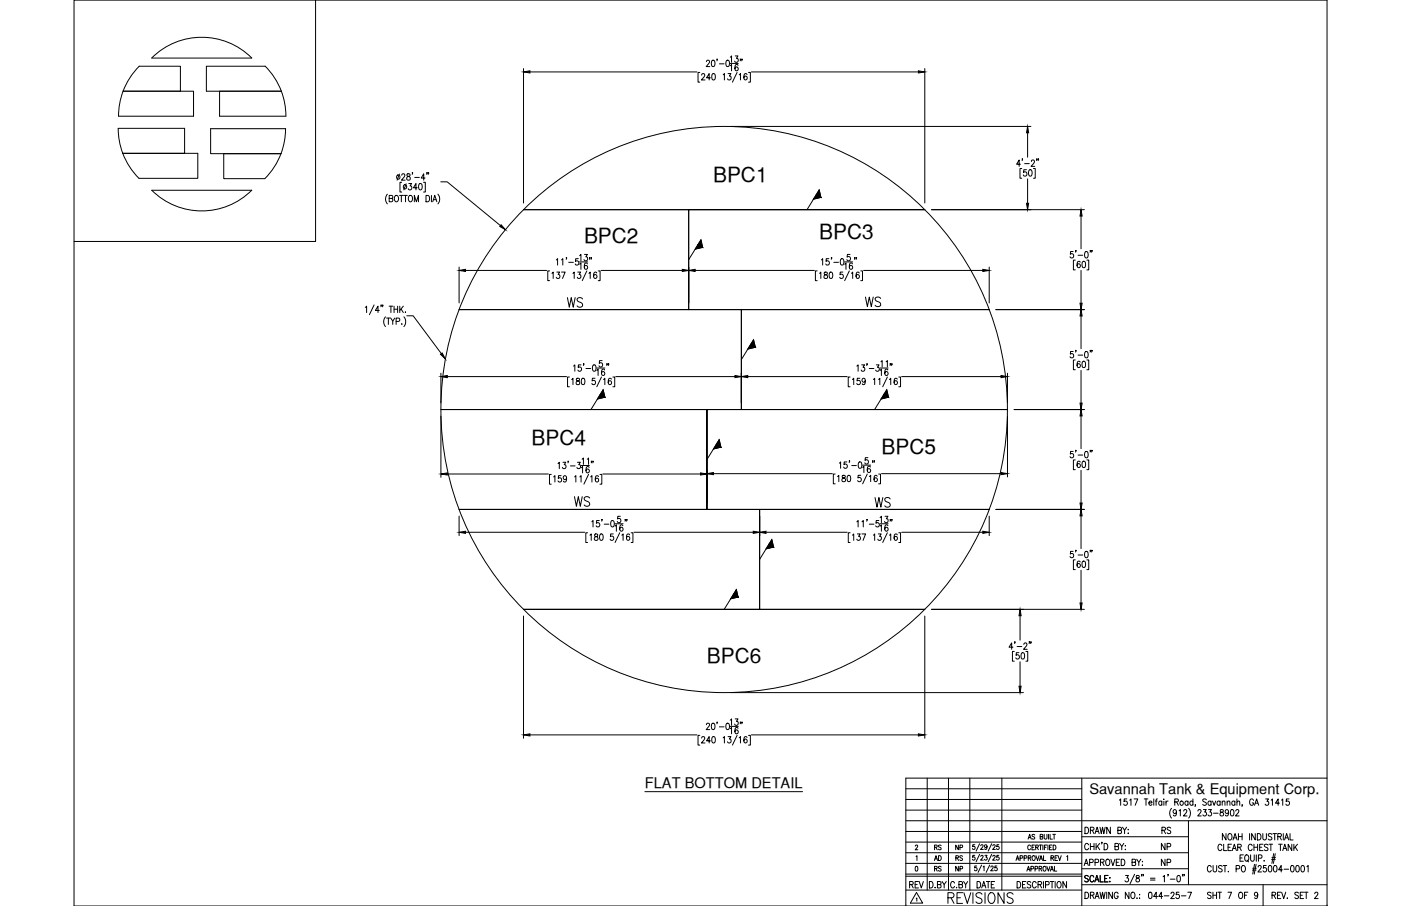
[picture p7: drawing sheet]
<svg xmlns="http://www.w3.org/2000/svg" width="432mm" height="279mm" viewBox="0 0 432 279" stroke-linecap="round" stroke-linejoin="round" font-family="sans-serif">
<defs><g id="words">
<g font-size="6.6">
<text x="266" y="96">WS</text>
<text x="268.8" y="157.7">WS</text>
<text x="291.4" y="279.8">REVISIONS</text>
</g>
<g font-size="6.4">
<text x="219.8" y="56">BPC1</text>
<text x="180" y="74.9">BPC2</text>
<text x="252.5" y="73.7">BPC3</text>
<text x="163.9" y="137.3">BPC4</text>
<text x="271.7" y="139.9">BPC5</text>
<text x="217.9" y="204.3">BPC6</text>
</g>
<g font-size="6.2">
<text x="173.9" y="96">WS</text>
<text x="176" y="157.3">WS</text>
</g>
<text font-size="5.3" x="279.4" y="275.2">REV</text>
<g font-size="4.9">
<text x="357" y="263.2">NP</text>
<text x="357.4" y="258.2">RS</text>
<text x="357" y="268.1">NP</text>
</g>
<g font-size="4.5">
<text x="198.8" y="243.1">FLAT BOTTOM DETAIL</text>
<text x="335.7" y="244.9">Savannah Tank &amp; Equipment Corp.</text>
</g>
<g font-size="4.4">
<text x="287.2" y="263.2">RS</text>
<text x="293.5" y="263.2">NP</text>
<text x="287.2" y="269.9">RS</text>
<text x="287.2" y="266.7">AD</text>
<text x="293.5" y="269.9">NP</text>
<text x="293.9" y="266.7">RS</text>
</g>
</g></defs>
<!-- layer: 0 -->
<g fill="none" stroke="#000" stroke-width=".31">
<path d="M22.8 0h386.2v279.4h-386.2zM97.3 0v74.5h-74.5M285.8 240v34.5M292.3 240v34.5M298.9 240v34.5M308.8 240v34.5M333.4 240v39.4M409 240h-129.8v39.4M279.2 243.2h54.2M279.2 246.5h54.2M279.2 249.8h54.2M279.2 256.4h54.2"/>
<path d="M279.2 259.7h54.2M279.2 253.1h129.8M333.4 258h32.9M366.3 253.1v19.7M279.2 266.3h54.2M279.2 263h87.1M279.2 270.2h54.2M279.2 269.6h54.2M279.2 274.5h54.2M333.4 267.9h32.9M333.4 272.8h75.6M389.3 272.8v6.6"/>
</g>
<!-- layer: SHOP TAG -->
<path d="M279.2 279.4h.1M409 279.4h.1" fill="none" stroke="#000" stroke-width=".31"/>
<!-- layer: SHELL -->
<g fill="none" stroke="#000" stroke-width=".31">
<path d="M46.8 17.9a21.8 21.8 0 0 1 30.8 0zM36.4 39.6h20.5v7.7h-19.1a21.2 21.2 0 0 1-1.4-7.7zM42.9 20.4h12.7v7.7h-17.6h21.6v7.7h-23.1a21.7 21.7 0 0 1 6.4-15.4zM63.6 20.4h18.1a22 22 0 0 1 5 7.7h-23.1zM67.7 28.1h19a22.4 22.4 0 0 1 1.4 7.7h-20.4zM88 39.7a21.8 21.8 0 0 1-1.4 7.7M88 39.7h-23.1v7.7h21.7M37.8 47.3h23.2v7.7h-18.2a21.7 21.7 0 0 1-5-7.7zM46.8 58.7h30.8a21.8 21.8 0 0 1-30.8 0zM86.6 47.4a21.8 21.8 0 0 1-5 7.7M86.6 47.4h-17.6v7.7h12.6M161.4 64.7h123.6h-72.7v30.8h92.6h-76.4v30.8h82h-92.6v30.8v-30.8h-82h92.6v-30.8h-87h70.8v-30.8z"/>
<path d="M141.5 157.1h163.4h-70.8v30.8h50.9h-123.6h72.7v-30.8z"/>
<circle cx="223.2" cy="126.3" r="87.3"/>
</g>
<!-- layer: DIM -->
<g fill="none" stroke="#000" stroke-width=".31">
<path d="M217.7 19l.3-.4h.4l.3 .3-1 1.6h1.1M219.5 18.7l.2-.1a1.07 1.07 0 0 1 .7 .9 1.07 1.07 0 0 1-.7 1 1.38 1.38 0 0 1-.2-1.8zM221.1 18.3h-.2h.2l-.2 .5M221.7 19.7h1.5M223.9 18.7l.3-.1a1.07 1.07 0 0 1 .6 .9 1.07 1.07 0 0 1-.6 1 1.38 1.38 0 0 1-.3-1.8zM225.1 17.6l.4-.3v1.9M225.1 19.6h2.4M226.6 17.3h.9l-.5 .7a.6 .6 0 0 1 .5 .9 .6 .6 0 0 1-1.1-.1M228.3 18.3l-.2 .5M228.7 18.3h-.1h.1l-.1 .5M161.4 21.1v41.5M163.3 22.2h51.5"/>
<path d="M215.7 22.3h-.6v3h.6M216.3 23.2l.3-.5h.3l.3 .4-.2 .6-.8 1h1.1M219 24h-1.2l.8-1.3v2M219.6 22.8l.2-.1a1.07 1.07 0 0 1 .7 1 1.07 1.07 0 0 1-.7 1 1.4 1.4 0 0 1-.2-1.9zM222.9 23.1l.4-.4v2M224.4 22.7h.9l-.5 .8a.6 .6 0 0 1 .5 .9 .6 .6 0 0 1-1.1-.1M225.1 20.3l.4-.4v1.9M225.3 39h92.4M227.2 22.3l-1.5 3M227.5 20.2l-.4-.3a1.1 1.1 0 0 0-.6 .9 1.1 1.1 0 0 0 .6 1 .55 .55 0 0 0 .5-.5 .55 .55 0 0 0-.5-.6 .55 .55 0 0 0-.6 .5M227.8 23.1l.4-.4v2M230.2 23l-.3-.3a1.1 1.1 0 0 0-.7 1 1.1 1.1 0 0 0 .6 1 .56 .56 0 0 0 .6-.6 .56 .56 0 0 0-.5-.6 .56 .56 0 0 0-.6 .5"/>
<path d="M230.7 22.3h.6v3h-.6M231.6 22.2h51.5M285 21.1v41.5M119.4 59.9a2.24 2.24 0 0 0 0 3M123.1 53.7l-.7 1.9M123.8 54.1l.3-.5 .5 .1 .2 .3-.3 .6-.8 1h1.2M123.8 56.2h-.5v3h.5M125.2 56.7l-.7 1.9M125.5 53.7v.6a.72 .72 0 0 1 .9 .4 .72 .72 0 0 1-.3 .9 .64 .64 0 0 1-.8-.7 .64 .64 0 0 1 .8-.6l.3-.2-.1-.4zM126 56.6h.9l-.5 .7a.6 .6 0 0 1 .5 1 .6 .6 0 0 1-1.1-.1M127.2 53.3l-.2 .5M127.8 54.7h1.4"/>
<path d="M128.6 57.9h-1.2l.8-1.3v2M129.2 56.7l.4-.1a1.14 1.14 0 0 1-.1 2l-.3-.1-.2-.8zM130.5 56.2h.6v3h-.6M131 54.9h-1.2l.8-1.3v2M131.7 53.3h-.2h.2l-.2 .5M132.1 53.3l-.1 .5M135 59.9a2.3 2.3 0 0 1 0 3M135.8 56.1h2l16.4 13.5M314.5 50.7h-1.2l.8-1.4v2M314.9 52h-.5v3h.5M315.2 49.1l-.2 .4M315.8 50.5h1.4"/>
<path d="M316.4 52.3h-.8l-.1 .9a.61 .61 0 0 1 .9 0 .61 .61 0 0 1-.1 .9 .61 .61 0 0 1-.9-.2M316.7 41v7.5M316.7 55.2v7.5M317.2 52.4h.7l.1 .3v1.2l-.4 .4-.4-.1-.1-.3-.1-.7zM317.9 49.8l.1-.4 .5-.1 .3 .6-1 1.4h1.1M318.5 52h.6v3h-.6M319.6 49.1h-.1h.1l-.1 .4M320.1 49.1l-.1 .4M120 61.2l.9-.1 .1-.7-1-.1v1.9l1-.2 .1-.4-.4-.4M121.9 60.3h.1a1 1 0 0 1 .9 .9 1 1 0 0 1-.9 1 1.24 1.24 0 0 1-.1-1.9zM123.1 60.3h1.2M123.7 60.3v1.9"/>
<path d="M124.4 60.3h1.1M125 60.3v1.9M126.2 60.3h.1a1 1 0 0 1 .9 .9 1 1 0 0 1-.9 1 1.27 1.27 0 0 1-.1-1.9zM127.7 62.2v-1.9l.6 1.9 .7-1.9v1.9M131.3 60.3a.99 .99 0 0 1 1.1 .9 .99 .99 0 0 1-1.1 1zM133 60.3v1.9M133.4 62.2l.6-1.9 .6 1.9M133.6 61.6h.8M174.6 79.5l-.1 .5M178.2 79.8h-.8v.8a.62 .62 0 0 1 .9 0 .62 .62 0 0 1-.1 .9 .62 .62 0 0 1-.9-.1M178.6 78.8l.4-.3v1.9M180.1 78.5h.9l-.4 .7a.6 .6 0 0 1 .5 .9 .6 .6 0 0 1-1.1 0"/>
<path d="M181.8 79.5h-.1h.1l-.1 .5M182.3 79.5l-.1 .5M214.3 76.8l2.3-.5-.6-2.3-3.7 6.1M250.7 61.4l2.3-.5-.5-2.3-3.8 6.1M255.5 79.8h-.8l-.1 .8a.62 .62 0 0 1 .9 .1 .62 .62 0 0 1-.1 .9 .62 .62 0 0 1-.9-.2M256.3 79.5h-.1h.1l-.1 .5M259.2 79.9l.3-.1a1.07 1.07 0 0 1 .6 1 1.07 1.07 0 0 1-.6 .9 1.38 1.38 0 0 1-.3-1.8zM262 78.5h-.8l-.1 .8a.61 .61 0 0 1 .9 0 .61 .61 0 0 1-.1 .9 .61 .61 0 0 1-.9-.1M263.5 79.5l-.1 .5M264 79.5h-.2h.2l-.2 .5M287.1 64.7h47.1M330.8 77.6h-.8l-.1 .8a.62 .62 0 0 1 .9 .1 .62 .62 0 0 1-.1 .9 .62 .62 0 0 1-.9-.2"/>
<path d="M331.6 77.3h-.1h.1l-.1 .5M332.3 78.7h1.4M333.2 66.6v10.1M334.5 77.7l.3-.1a1.09 1.09 0 0 1 .6 1 1.09 1.09 0 0 1-.6 1l-.5-.4v-.5zM336.1 77.3l-.1 .5M336.6 77.3h-.2h.2l-.2 .5M112.6 94.8l.4-.4v2M115.3 94l-1.4 3M116.9 95.7h-1.2l.8-1.3v2M117.5 94.1h-.1h.1l-.1 .5M118 94.1l-.1 .5M118.8 97.7a2.3 2.3 0 0 0 0 3"/>
<path d="M119.1 98.1h1.1M119.7 98.1v2M119.9 94.4h1.2M120.4 98.1l.7 .9v1.1M120.5 94.4v2M121.5 94.4v2M121.5 95.4h1.1M121.7 98.1l-.6 .9M122.1 99.1l.9-.1 .2-.3-.2-.5-.9-.1v2M122.6 94.4v2M123.2 94.4v2M123.6 95.3l.7 1.1"/>
<path d="M123.8 99.9v.2zM124.3 94.4l-1.1 1.3M124.5 97.7a2.3 2.3 0 0 1 0 3M125 96.2v.2zM125.4 97.4h1.9l8.7 11.7M141.5 82.4v11M143.5 83.4h25M169.4 83.5h-.6v3.1h.6M170.1 84.3l.4-.4v2M171.5 80.2l.4-.4v1.9M171.6 83.9h.9l-.5 .8a.6 .6 0 0 1 .5 .9 .6 .6 0 0 1-1-.1M173.1 80.2l.4-.4v1.9"/>
<path d="M173.1 83.9h1.1l-.8 2M175.3 80.9h1.4M176.6 84.3l.4-.4v2M178.1 83.9h.9l-.5 .8a.6 .6 0 0 1 .5 .9 .6 .6 0 0 1-1.1-.1M178.6 81.5l.4-.4v2M178.6 80.8h2.5M180.9 83.5l-1.4 3.1M181 81.4l-.3-.3a1.11 1.11 0 0 0-.1 2 .55 .55 0 0 0 .6-.6 .55 .55 0 0 0-.5-.5 .55 .55 0 0 0-.6 .4M181.5 84.3l.4-.4v2M183.9 84.2l-.3-.3a1.09 1.09 0 0 0-.7 1 1.09 1.09 0 0 0 .6 1 .56 .56 0 0 0 .6-.6 .56 .56 0 0 0-.5-.5 .56 .56 0 0 0-.7 .4M184.4 83.5h.6v3.1h-.6M185.3 83.4h25"/>
<path d="M212.3 82.4v11M214.2 83.4h36.8M251.9 83.5h-.6v3.1h.6M252.6 84.3l.4-.4v2M253.2 80.2l.4-.4v1.9M254.1 84v.6a.72 .72 0 0 1 .9 .4 .72 .72 0 0 1-.3 .9 .63 .63 0 0 1-.8-.7 .63 .63 0 0 1 .8-.5l.3-.3-.1-.4zM255.8 84l.2-.1a1.07 1.07 0 0 1 .7 1 1.07 1.07 0 0 1-.7 1 1.37 1.37 0 0 1-.2-1.9zM257 80.9h1.4M259.8 83.9h-.8l-.1 .9a.61 .61 0 0 1 .9 0 .61 .61 0 0 1-.1 .9 .61 .61 0 0 1-.9-.2M260.3 81.5l.4-.4v2M260.3 80.8h2.5M261.8 83.5l-1.5 3.1"/>
<path d="M262.4 84.3l.4-.4v2M262.7 81.4l-.3-.3a1.1 1.1 0 0 0-.6 1 1.1 1.1 0 0 0 .5 1 .55 .55 0 0 0 .6-.6 .55 .55 0 0 0-.5-.5 .55 .55 0 0 0-.6 .4M264.8 84.2l-.3-.3a1.1 1.1 0 0 0-.7 1 1.1 1.1 0 0 0 .6 1 .55 .55 0 0 0 .5-.6 .55 .55 0 0 0-.5-.5 .55 .55 0 0 0-.6 .4M265.3 83.5h.5v3.1h-.5M266.2 83.4h36.7M304.9 82.4v11M306.9 95.5h27.3M331.4 80.2h-.6v3h.6M332.9 80.9l-.3-.3a1.12 1.12 0 0 0-.1 2 .58 .58 0 0 0 .5-.9 .58 .58 0 0 0-1-.1v.3M333.2 83.4v10.1M333.2 97.5v10M333.7 80.7l.2-.1a1.09 1.09 0 0 1 .7 1 1.09 1.09 0 0 1-.7 1 1.43 1.43 0 0 1-.2-1.9z"/>
<path d="M335 80.2h.6v3h-.6M135.9 115.1v9.1M137.9 116.1h36.7M175.5 116.3h-.6v3h.6M176.2 117l.4-.4v2M176.8 112.9l.4-.4v2M177.7 116.7v.6a.72 .72 0 0 1 .9 .4 .72 .72 0 0 1-.3 .9 .64 .64 0 0 1-.8-.6 .64 .64 0 0 1 .9-.6l.2-.3-.1-.4zM179.1 112.5h-.8l-.1 .9a.61 .61 0 0 1 .9 0 .61 .61 0 0 1-.1 .9 .61 .61 0 0 1-.9-.2M179.4 116.7h.6l.2 .3v1.2l-.4 .4-.4-.1-.2-.3v-.7zM180 112.2h-.2h.2l-.2 .5M180.6 113.6h1.4M182.8 112.6h.7l.1 .3v1.2l-.4 .4-.5-.4-.1-.7z"/>
<path d="M183.4 116.6h-.8l-.1 .9a.61 .61 0 0 1 .9 0 .61 .61 0 0 1-.1 .9 .61 .61 0 0 1-.9-.2M183.9 114.2l.4-.4v2M183.9 113.5h2.5M185.4 116.3l-1.5 3M185.6 111.2h-.8l-.1 .9a.61 .61 0 0 1 .9 0 .61 .61 0 0 1-.1 .9 .61 .61 0 0 1-.9-.2M186 117l.4-.4v2M186.3 114.1l-.3-.3a1.1 1.1 0 0 0-.6 1 1.1 1.1 0 0 0 .5 1 .58 .58 0 0 0 .5-.7 .58 .58 0 0 0-.8-.4l-.2 .4M187.1 112.2l-.1 .5M187.6 112.2h-.1h.1l-.1 .5M188.4 116.9l-.3-.3a1.1 1.1 0 0 0-.7 1 1.1 1.1 0 0 0 .6 1 .56 .56 0 0 0 .6-.5 .56 .56 0 0 0-.5-.6 .56 .56 0 0 0-.6 .5M188.9 116.3h.6v3h-.6M189.8 116.1h36.7"/>
<path d="M228.5 115.1v9.1M230.5 116.1h30.6M230.5 107.6l2.3-.5-.6-2.3-3.7 6.1M262 116.3h-.6v3h.6M262.7 117l.4-.4v2M264.1 112.9l.4-.4v2M265 116.6h-.8v.9a.61 .61 0 0 1 .9 0 .61 .61 0 0 1-.1 .9 .61 .61 0 0 1-.9-.2M265.6 112.5h.9l-.5 .8a.6 .6 0 0 1 .5 .9 .6 .6 0 0 1-1.1-.1M266.7 117.3a.53 .53 0 0 1-.6 .6 .53 .53 0 0 1-.4-.7l.4-.6a1.08 1.08 0 0 1 .6 1.1 1.08 1.08 0 0 1-.6 .9l-.4-.3M267.3 112.2h-.2h.2l-.2 .5M267.9 113.6h1.4M269.2 117l.4-.4v2"/>
<path d="M270.1 112.5h.8l-.5 .8a.6 .6 0 0 1 .5 .9 .6 .6 0 0 1-1-.1M270.8 117l.4-.4v2M271.3 114.2l.4-.4v2M271.3 113.5h2.4M271.5 111.6l.4-.4v2M273.1 111.6l.4-.4v2M273.5 116.3l-1.4 3M273.6 114.1l-.4-.3a1.13 1.13 0 0 0 0 2 .59 .59 0 0 0 .5-.7 .59 .59 0 0 0-.8-.4l-.2 .4M274.1 117l.4-.4v2M274.4 112.2l-.1 .5M274.9 112.2h-.1h.1l-.1 .5M276.5 116.9l-.5-.3a1.14 1.14 0 0 0 .1 2 .55 .55 0 0 0 .6-.5 .55 .55 0 0 0-.5-.6 .55 .55 0 0 0-.6 .5"/>
<path d="M277 116.3h.6v3h-.6M277.9 116.1h30.6M310.5 115.1v9.1M330.8 108.4h-.8l-.1 .8a.62 .62 0 0 1 .9 .1 .62 .62 0 0 1-.1 .9 .62 .62 0 0 1-.9-.2M331.4 111h-.6v3h.6M331.6 108.1h-.1h.1l-.1 .5M332.3 109.5h1.4M332.9 111.7l-.3-.3a1.11 1.11 0 0 0-.1 2 .55 .55 0 0 0 .6-.6 .55 .55 0 0 0-.5-.5 .55 .55 0 0 0-.6 .4M333.2 114.2v10.1M333.7 111.5l.2-.1a1.07 1.07 0 0 1 .7 1 1.07 1.07 0 0 1-.7 1 1.41 1.41 0 0 1-.2-1.9zM334.5 108.5l.3-.1a1.07 1.07 0 0 1 .6 1 1.07 1.07 0 0 1-.6 1 1.35 1.35 0 0 1-.3-1.9zM335 111h.6v3h-.6"/>
<path d="M336.1 108.1l-.1 .5M336.6 108.1h-.2h.2l-.2 .5M135.9 128.4v18.8M184.2 123l2.2-.5-.5-2.3-3.8 6.1M219.9 138.5l2.3-.6-.5-2.3-3.8 6.1M271.6 123l2.2-.5-.5-2.3-3.7 6.1M310.5 128.4v18.7M312.6 126.3h21.6M330.8 139.2h-.8l-.1 .9a.61 .61 0 0 1 .9 0 .61 .61 0 0 1-.1 .9 .61 .61 0 0 1-.9-.2M331.6 138.9h-.1h.1l-.1 .5M333.2 128.3v10.1M334.5 139.3h.7l.1 .3v1.2l-.4 .4-.6-.4v-.7z"/>
<path d="M336.1 138.9l-.1 .5M336.6 138.9h-.2h.2l-.2 .5M137.9 146.2h31.1M141.5 159.2v6M169.9 146.3h-.5v3h.5M170.6 147.1l.4-.4v2M172 142.9l.4-.3v1.9M172.9 146.7h-.8v.8a.62 .62 0 0 1 .9 .1 .62 .62 0 0 1-.1 .9 .62 .62 0 0 1-.9-.2M173.5 142.6h.9l-.5 .7a.6 .6 0 0 1 .5 .9 .6 .6 0 0 1-1.1-.1M174.6 147.3l-.1 .3a.53 .53 0 0 1-.7 .1 .53 .53 0 0 1 0-.8 .53 .53 0 0 1 .7 .1l.1 .3a.92 .92 0 0 1-.6 1.4l-.3-.3M175.2 142.3l-.2 .4M175.8 143.7h1.4"/>
<path d="M177.1 147.1l.4-.4v2M178 142.6h.9l-.5 .7a.6 .6 0 0 1 .5 .9 .6 .6 0 0 1-1.1-.1M178.7 147.1l.4-.4v2M179.2 144.3l.4-.4v1.9M179.2 143.6h2.5M179.4 141.6l.4-.4v2M181 141.6l.4-.4v2M181.4 146.3l-1.4 3M181.6 144.1l-.3-.2a1.11 1.11 0 0 0-.1 1.9 .55 .55 0 0 0 .5-.5 .55 .55 0 0 0-.5-.6 .55 .55 0 0 0-.6 .5M182 147.1l.4-.4v2M182.4 142.3l-.2 .4M182.8 142.3l-.1 .4"/>
<path d="M184.4 147l-.3-.3a1.1 1.1 0 0 0-.6 .9 1.1 1.1 0 0 0 .5 1.1 .56 .56 0 0 0 .6-.6 .56 .56 0 0 0-.5-.6 .56 .56 0 0 0-.6 .5M184.9 146.3h.6v3h-.6M185.8 146.2h30.1M191.2 159.2h-.8l-.1 .9a.62 .62 0 0 1 .9 0 .62 .62 0 0 1-.1 .9 .62 .62 0 0 1-.9-.2M217.9 145v10M219.9 146.1h36.6M234.1 159.2v6M257.4 146.2h-.6v3h.6M258.1 147l.4-.4v1.9M258.7 142.8l.4-.3v1.9M259.6 146.7v.5a.72 .72 0 0 1 .9 .4 .72 .72 0 0 1-.3 .9 .63 .63 0 0 1-.8-.6 .63 .63 0 0 1 .9-.6l.2-.3-.1-.3zM261 142.5h-.8l-.1 .8a.61 .61 0 0 1 .9 0 .61 .61 0 0 1-.1 .9 .61 .61 0 0 1-.9-.2"/>
<path d="M261.3 146.7l.3-.1a1.07 1.07 0 0 1 .6 1 1.07 1.07 0 0 1-.6 .9 1.35 1.35 0 0 1-.3-1.8zM261.9 142.2h-.2h.2l-.2 .4M262.5 143.6h1.4M264.8 142.5h.6l.2 .3v1.2l-.4 .4-.6-.4-.1-.7zM265.3 146.6h-.8l-.1 .8a.62 .62 0 0 1 .9 .1 .62 .62 0 0 1-.1 .9 .62 .62 0 0 1-.8-.2M265.9 144.1l.4-.3v1.9M265.9 143.4h2.5M267.3 146.2l-1.4 3M267.5 141.1h-.8l-.1 .9a.61 .61 0 0 1 .9 0 .61 .61 0 0 1-.1 .9 .61 .61 0 0 1-.8-.2M267.9 147l.5-.4v1.9M268.3 144l-.4-.2a1.09 1.09 0 0 0-.6 .9 1.09 1.09 0 0 0 .6 1 .56 .56 0 0 0 .5-.5 .56 .56 0 0 0-.5-.6 .56 .56 0 0 0-.6 .5M269 142.2l-.1 .4"/>
<path d="M269.5 142.2l-.1 .4M270.3 146.9l-.3-.3a1.11 1.11 0 0 0-.1 1.9 .55 .55 0 0 0 .6-.5 .55 .55 0 0 0-.5-.6 .55 .55 0 0 0-.6 .5M270.8 146.2h.6v3h-.6M271.3 159.6l.4-.4v2M271.7 146.1h36.8M272.8 159.2h.9l-.5 .8a.6 .6 0 0 1 .5 .9 .6 .6 0 0 1-1.1-.1M304.9 159.2v6M306.9 157.1h27.3M331.4 141.8h-.6v3h.6M332.3 140.3h1.4M332.9 142.5l-.5-.3a1.13 1.13 0 0 0 .1 2 .59 .59 0 0 0 .5-.8 .59 .59 0 0 0-.8-.3l-.2 .4M333.2 145v10.1"/>
<path d="M333.2 159.1v10.1M333.7 142.3h.6l.2 .3v1.2l-.4 .4-.6-.4zM335 141.8h.6v3h-.6M143.5 164.1h36.7M181.1 164.3h-.5v3h.5M181.8 165l.4-.3v1.9M182.4 160.9l.4-.4v2M183.3 164.8v.5a.72 .72 0 0 1 .9 .4 .72 .72 0 0 1-.3 .9 .64 .64 0 0 1-.8-.6 .64 .64 0 0 1 .9-.6l.2-.3v-.3zM184.7 160.5h-.8l-.1 .9a.62 .62 0 0 1 .9 0 .62 .62 0 0 1-.1 .9 .62 .62 0 0 1-.9-.2M185 164.8l.3-.1a1.08 1.08 0 0 1 .6 1 1.08 1.08 0 0 1-.6 .9l-.5-.8zM185.6 160.3l-.2 .4M186.2 161.6h1.5"/>
<path d="M188.4 160.6l.3-.1a1.07 1.07 0 0 1 .6 1 1.07 1.07 0 0 1-.6 1 1.38 1.38 0 0 1-.3-1.9zM189 164.7h-.8l-.1 .8a.62 .62 0 0 1 .9 0 .62 .62 0 0 1-.1 .9 .62 .62 0 0 1-.9-.1M189.6 162.2l.4-.4v2M189.6 161.5h2.4M191 164.3l-1.4 3M191.6 165l.4-.3v1.9M192 162.1l-.4-.3a1.12 1.12 0 0 0 0 2 .58 .58 0 0 0 .4-.8 .58 .58 0 0 0-.9-.1l-.1 .3M192.8 160.3h-.2h.2l-.2 .4M193.3 160.3h-.2h.2l-.2 .4M194 165l-.3-.3a1.12 1.12 0 0 0-.1 1.9 .58 .58 0 0 0 .5-.8 .58 .58 0 0 0-.9-.1l-.1 .3M194.5 164.3h.6v3h-.6M195.4 164.1h36.8"/>
<path d="M236.1 164.1h25M236.1 169.2l2.3-.5-.5-2.3-3.8 6.1M262 164.3h-.5v3h.5M262.7 165l.4-.3v1.9M264.1 160.9l.4-.4v2M264.2 164.7h.9l-.5 .7a.6 .6 0 0 1 .5 .9 .6 .6 0 0 1-1 0M265.7 160.9l.4-.4v2M265.7 164.7h1.1l-.8 1.9M267.3 160.3h-.2h.2l-.2 .4M267.9 161.6h1.4M269.2 165l.4-.3v1.9M270.7 164.7h.9l-.5 .7a.6 .6 0 0 1 .5 .9 .6 .6 0 0 1-1 0"/>
<path d="M270.9 160.5h-.8l-.1 .9a.62 .62 0 0 1 .9 0 .62 .62 0 0 1-.1 .9 .62 .62 0 0 1-.9-.2M271.3 162.2l.4-.4v2M271.3 161.5h2.4M273.5 164.3l-1.4 3M273.7 162.1l-.4-.3a1.1 1.1 0 0 0-.6 1 1.1 1.1 0 0 0 .6 1 .57 .57 0 0 0 .5-.5 .57 .57 0 0 0-.5-.6 .57 .57 0 0 0-.6 .5M274.1 165l.4-.3v1.9M274.4 160.3l-.1 .4M274.9 160.3h-.1h.1l-.1 .4M276.5 165l-.3-.3a1.11 1.11 0 0 0-.6 .9 1.11 1.11 0 0 0 .5 1 .58 .58 0 0 0 .5-.8 .58 .58 0 0 0-.9-.1l-.1 .3M277 164.3h.6v3h-.6M277.9 164.1h25M330.8 170h-.8l-.1 .9a.61 .61 0 0 1 .9 0 .61 .61 0 0 1-.1 .9 .61 .61 0 0 1-.9-.2"/>
<path d="M331.4 172.7h-.6v3h.6M331.6 169.7h-.1h.1l-.1 .5M332.3 171.2h1.4M332.9 173.3l-.5-.3a1.13 1.13 0 0 0 .1 2 .58 .58 0 0 0 .5-.8 .58 .58 0 0 0-1-.1v.2M333.2 175.9v10M333.7 173.1l.4-.1a1.15 1.15 0 0 1-.2 2l-.4-.4v-.4zM334.5 170.1l.4-.1a1.15 1.15 0 0 1-.1 2l-.5-.4v-.4zM335 172.7h.6v3h-.6M336.1 169.7l-.1 .5M336.6 169.7h-.2h.2l-.2 .5M161.4 190v37.7M225.2 184.7l2.3-.6-.6-2.3-3.7 6.1"/>
<path d="M285 190v37.7M287.1 187.9h47.1M312.2 199.6h-1.2l.8-1.3v1.9M312.8 198h-.1h.1l-.1 .5M313.5 199.4h1.4M314.4 189.9v7.5M315.6 198.7l.1-.3 .5-.1 .3 .5-1 1.4h1.1M317.3 198l-.1 .5M317.8 198h-.2h.2l-.2 .5M225.3 213.6h90.1M312.6 200.9h-.6v3h.6M314 201.3h-.8v.8a.62 .62 0 0 1 .9 .1 .62 .62 0 0 1-.1 .8 .62 .62 0 0 1-.9-.1"/>
<path d="M314.4 204.1v7.5M314.9 201.4l.3-.1a1.07 1.07 0 0 1 .6 1 1.07 1.07 0 0 1-.6 .9 1.41 1.41 0 0 1-.3-1.8zM316.2 200.9h.6v3h-.6M163.3 226.6h51.5M215.7 226.8h-.6v3h.6M216.3 227.6l.3-.4h.4l.2 .3-.2 .7-.8 .9h1.1M217.7 223.5l.3-.5h.4l.3 .4-1 1.6h1.1M219 228.5h-1.2l.8-1.3v1.9M219.5 223.1l.2-.1a1.07 1.07 0 0 1 .7 1 1.07 1.07 0 0 1-.7 1l-.2-.1-.3-.7zM219.6 227.2h.4a1.15 1.15 0 0 1-.2 1.9l-.4-.4v-.4zM221.1 222.7h-.2h.2l-.2 .5M221.7 224.2h1.5"/>
<path d="M222.9 227.5l.4-.3v1.9M223.9 223.1l.4-.1a1.14 1.14 0 0 1-.1 2l-.3-.1-.2-.7zM224.4 227.2h.9l-.5 .7a.6 .6 0 0 1 .5 .9 .6 .6 0 0 1-1.1-.1M225.1 222.1l.4-.4v2M225.1 224.7l.4-.4v2M225.1 224h2.4M226.6 221.7h.9l-.5 .8a.6 .6 0 0 1 .5 .9 .6 .6 0 0 1-1.1-.1M227.2 226.8l-1.5 3M227.5 224.6l-.5-.3a1.12 1.12 0 0 0 .1 2 .58 .58 0 0 0 .4-.8 .58 .58 0 0 0-.9-.1l-.1 .3M227.8 227.5l.4-.3v1.9M228.3 222.7l-.2 .5M228.7 222.7h-.1h.1l-.1 .5"/>
<path d="M230.2 227.4l-.3-.2a1.1 1.1 0 0 0-.7 .9 1.1 1.1 0 0 0 .6 1 .57 .57 0 0 0 .5-.8 .57 .57 0 0 0-1-.1v.3M230.7 226.8h.6v3h-.6M231.6 226.6h51.5"/>
<circle cx="122.7" cy="54.6" r=".62"/>
<circle cx="124.8" cy="57.6" r=".62"/>
</g>
<g fill="#000" stroke="#000" stroke-width=".31">
<path d="M161.4 22.2l1.9-.4v.7zM283.1 21.8l1.9 .4-1.9 .3zM316.7 39l.3 2h-.6zM154.5 69.3l1.3 1.5-1.8-1zM316.4 62.7h.6l-.3 2zM333.2 64.7l.3 1.9h-.6zM141.5 83.4l2-.3v.6zM210.3 83.1l2 .3-2 .3zM212.3 83.4l1.9-.3v.6zM302.9 83.1l2 .3-2 .3zM332.9 93.5h.6l-.3 2zM333.2 95.5l.3 2h-.6z"/>
<path d="M135.8 109.2l.5-.3 .9 1.7zM135.9 116.1l2-.3v.7zM226.5 115.8l2 .3-2 .4zM228.5 116.1l2-.3v.7zM308.5 115.8l2 .3-2 .4zM332.9 124.3h.6l-.3 2zM333.2 126.3l.3 2h-.6zM135.9 146.2l2-.4v.7zM215.9 145.8l2 .4-2 .3zM217.9 146.1l2-.4v.7zM308.5 145.7l2 .4-2 .3zM332.9 155.1h.6l-.3 2z"/>
<path d="M333.2 157.1l.3 2h-.6zM141.5 164.1l2-.3v.7zM232.2 163.8l1.9 .3-1.9 .4zM234.1 164.1l2-.3v.7zM302.9 163.8l2 .3-2 .4zM314.4 187.9l.3 2h-.6zM332.9 185.9h.6l-.3 2zM314.1 211.6h.6l-.3 2zM161.4 226.6l1.9-.3v.7zM283.1 226.3l1.9 .3-1.9 .4z"/>
<path d="M252.5 58.6l.5 2.3-1.4-.9zM251.6 60l-.9 1.4 2.3-.5z"/>
<path d="M216 74l.6 2.3-1.4-.9zM215.2 75.4l-.9 1.4 2.3-.5z"/>
<path d="M232.2 104.8l.6 2.3-1.4-.9zM231.4 106.2l-.9 1.4 2.3-.5z"/>
<path d="M185.9 120.2l.5 2.3-1.4-.9zM185 121.6l-.8 1.4 2.2-.5z"/>
<path d="M221.7 135.6l.5 2.3-1.4-.9zM220.8 137l-.9 1.5 2.3-.6z"/>
<path d="M273.3 120.2l.5 2.3-1.4-.9zM272.4 121.6l-.8 1.4 2.2-.5z"/>
<path d="M237.9 166.4l.5 2.3-1.4-.8zM237 167.9l-.9 1.3 2.3-.5z"/>
<path d="M226.9 181.8l.6 2.3-1.4-.8zM226.1 183.3l-.9 1.4 2.3-.6z"/>
</g>
<!-- layer: TEXT -->
<g fill="none" stroke="#000" stroke-width=".31">
<path d="M198.8 244.1h48.6M316.9 258.8l.5-1.5 .4 1.5M317.1 258.3h.5M318.9 257.5l-.3-.2-.5 .2 .1 .4 .7 .3v.4l-.3 .2-.5-.2M320.6 258l.7-.1 .1-.4-.8-.2v1.5l.8-.2v-.5l-.3-.1M321.8 257.3v1.1l.4 .4 .4-.2 .1-1.3M323.2 257.3v1.5M323.6 257.3v1.5h.8M324.5 257.3h.8M324.9 257.3v1.5M334.4 255.1a1.01 1.01 0 0 1 1.1 1 1.01 1.01 0 0 1-1.1 1zM336.1 256.1l.9-.2 .1-.6-1-.2v2"/>
<path d="M336.6 256.1l.6 1M337.5 257.1l.6-2 .7 2M337.7 256.4h.8M339 255.1l.4 2 .4-2 .4 2 .4-2M339.7 259.8h-.2h.2l-.2 .5M342.2 255.1v2l-1.1-2v2M344.5 256.1l1-.2 .1-.6-1.1-.2v2l1.1-.2 .1-.5-.5-.3M345 246.8l.4-.4v1.9M346 255.1l.6 1v1M347.2 255.1l-.6 1M347.3 246.4h-.8l-.1 .8a.61 .61 0 0 1 .9 .1 .61 .61 0 0 1-.1 .8 .61 .61 0 0 1-.8-.1M347.6 257h.2z"/>
<path d="M347.7 255.8v.1zM348.2 246.8l.4-.4v1.9M349.5 246.4h1.2l-.8 1.9M352.7 246.4h1.1M353.2 246.4v1.9M354.1 247.6h.9l-.1-.5a.58 .58 0 0 0-.8 .7 .58 .58 0 0 0 .9 .3M355.6 246.4v1.9M356.1 247h.5M356.7 246.4l-.3 .1-.1 .3v1.5M358.1 247.3l-.2-.2a.58 .58 0 0 0-.8 .6 .58 .58 0 0 0 1 .4M358.1 247v1.3M358.7 246.4v.2z"/>
<path d="M358.7 247.1v1.2M359.4 247v1.3M360 247l-.4 .1-.2 .5M361.1 249.3a2.24 2.24 0 0 0 0 3M362.1 247.3l.9-.1 .1-.6-1-.2v1.9M362.6 250.3l-.1 .3a.54 .54 0 0 1-.8 .1 .54 .54 0 0 1 0-.8 .54 .54 0 0 1 .8 .1l.1 .3a.9 .9 0 0 1-.6 1.3l-.4-.2M362.6 247.3l.6 1M363.4 250l.4-.3v1.9M364.8 250.1l.2-.3 .5-.1 .3 .5-1.1 1.4h1.2M366.1 247.3l-.1-.2a.58 .58 0 0 0-.8 .6 .58 .58 0 0 0 .9 .4M366.1 247v1.3M366.4 249.3a2.31 2.31 0 0 1 0 3"/>
<path d="M367.7 247.3a.56 .56 0 0 0-.8 0 .56 .56 0 0 0 0 .8 .56 .56 0 0 0 .8 0M367.7 246.4v1.9M368.5 248.3h-.2h.2l-.2 .4M369.2 250.1l.3-.4h.4l.3 .3-1.1 1.6h1.1M370.9 249.7h.9l-.5 .7a.6 .6 0 0 1 .5 .9 .6 .6 0 0 1-1.1 0M371.8 246.7l-.4-.3-.7 .3 .2 .4 .9 .7v.3l-.4 .2-.7-.2M372.5 249.7h.9l-.5 .7a.6 .6 0 0 1 .5 1 .6 .6 0 0 1-1.1-.1M373.3 247.3a.56 .56 0 0 0-.8 0 .56 .56 0 0 0 0 .8 .56 .56 0 0 0 .8 0M373.3 247v1.3M373.7 247l.5 1.3 .5-1.3M374 250.8h1.5M376 247.3a.56 .56 0 0 0-.7 0 .56 .56 0 0 0 0 .8 .56 .56 0 0 0 .7 0"/>
<path d="M376 247v1.3M376.2 249.8v.5a.72 .72 0 0 1 .8 .4 .72 .72 0 0 1-.3 .9 .63 .63 0 0 1-.7-.6 .63 .63 0 0 1 .8-.6l.2-.3v-.3zM376.7 247.4l.4-.4 .4 .1v1.2M376.7 247v1.3M377.9 257.1v1.9l-1.2-1.9v1.9M378.2 247.4l.4-.4 .4 .1 .1 1.2M378.2 247v1.3M378.6 250.3v.3a.54 .54 0 0 1-.8 .1 .54 .54 0 0 1 0-.8 .54 .54 0 0 1 .8 .1v.3a.9 .9 0 0 1-.6 1.3l-.3-.2M378.8 257.2l.1-.1a1 1 0 0 1 .8 1 1 1 0 0 1-.8 .9 1.29 1.29 0 0 1-.1-1.8zM379.4 249.8l.3-.1a1.06 1.06 0 0 1 .6 .9 1.06 1.06 0 0 1-.6 1l-.3-.1-.2-.7zM380 259l.7-1.9 .6 1.9M380.3 258.4h.8"/>
<path d="M380.6 247.3a.56 .56 0 0 0-.8 0 .56 .56 0 0 0 0 .8 .56 .56 0 0 0 .8 0M380.6 247v1.3M380.9 250.1l.1-.3 .5-.1 .3 .5-1 1.4h1.1M381.2 247.4l.4-.4 .4 .1 .1 1.2M381.2 246.4v1.9M381.7 257.1v1.9M381.7 258h1.1M382.8 257.1v1.9M382.9 248.3l-.1 .4M385.1 257.1v1.9M386.3 246.8a.61 .61 0 0 0-.7-.4 .61 .61 0 0 0-.5 .7v.5a.61 .61 0 0 0 .6 .8 .61 .61 0 0 0 .6-.8h-.4M386.7 248.3l.6-1.9 .6 1.9"/>
<path d="M386.9 257.1v1.9l-1.1-1.9v1.9M386.9 247.7h.8M387.5 257.1a1 1 0 0 1 1.2 1 1 1 0 0 1-1.2 .9zM389.2 257.1l.1 1.6 .4 .3 .5-.3 .1-1.6M390.1 246.4h.9l-.5 .7a.6 .6 0 0 1 .5 .9 .6 .6 0 0 1-1.1 0M391.8 246.8l.4-.4v1.9M392 257.3l-.4-.2-.6 .1v.5l.8 .5 .2 .5-.4 .3-.7-.3M392.3 257.1h1.1M392.9 257.1v1.9M393.8 258l1-.1v-.7l-1-.1v1.9M394.3 247.7h-1.2l.8-1.3v1.9M394.4 258l.5 1"/>
<path d="M395 246.8l.4-.4v1.9M395.5 257.1v1.9M395.9 259l.7-1.9 .6 1.9M396.2 258.4h.7M397.3 246.4h-.8l-.1 .8a.61 .61 0 0 1 .9 .1 .61 .61 0 0 1-.1 .8 .61 .61 0 0 1-.9-.1M397.6 257.1v1.9h.9M282.1 260.9l.3-.3 .4 .3-.7 1.2h.8M282.2 267.2h.2a.82 .82 0 0 1 .5 .7 .82 .82 0 0 1-.5 .7l-.3-.2zM282.3 264.2l.3-.3v1.5M282.4 277.1l.2-.2v1M282.5 275.2l1.9 3.3h-3.8zM288.2 273.6v.2z"/>
<path d="M288.9 272.8l1-.1v-.8l-1-.1v2l1.1-.2v-.4l-.4-.4M290.4 271.8l.6 1v1M291.7 271.8l-.7 1M294.2 272.3a.62 .62 0 0 0-.7-.5 .62 .62 0 0 0-.5 .8v.5a.62 .62 0 0 0 .5 .7 .62 .62 0 0 0 .7-.5M295.6 272.8l.9-.1 .1-.7-1-.2v2l1-.2 .1-.4-.4-.4M297 271.8l.6 1v1M298.3 271.8l-.7 1M300.4 263.8h-.6v.6a.46 .46 0 0 1 .6 0 .46 .46 0 0 1 0 .7 .46 .46 0 0 1-.7-.1M300.4 260.5h-.6v.6a.46 .46 0 0 1 .6 0 .46 .46 0 0 1 0 .7 .46 .46 0 0 1-.7-.1M301 267.1h-.6v.6a.46 .46 0 0 1 .7 0 .46 .46 0 0 1-.1 .7 .46 .46 0 0 1-.7-.1M301.1 271.8a1 1 0 0 1 1.2 1 1 1 0 0 1-1.2 1zM301.9 263.5l-1.1 2.2"/>
<path d="M301.9 260.2l-1.1 2.3M302.3 264.1l.5-.3 .2 .4-.8 1.1h.9M302.3 260.8l.2-.3 .5 .3-.8 1.2h.9M302.5 266.8l-1 2.2M302.6 273.8l.6-2 .6 2M303 267.3l.3-.2v1.4M303.6 263.8h.6l-.4 .5a.45 .45 0 0 1 .4 .7 .45 .45 0 0 1-.8 0M304 271.8h1.1M304.2 261a.4 .4 0 0 1-.6 .3 .4 .4 0 0 1-.1-.6 .4 .4 0 0 1 .6 0l-.1 1.2-.5-.2M304.6 271.8v2M305 266.8l-1 2.2M305.4 267.4l.2-.3 .5 .2-.8 1.2h.9"/>
<path d="M305.6 263.5l-1 2.2M305.6 260.2l-1 2.3M306 264.1l.1-.3h.4l.2 .4-.8 1.1h.9M306 260.8l.2-.3 .5 .3-.8 1.2h.9M306.6 271.8h-1.1v2M307.3 267.1h-.6l-.1 .6a.46 .46 0 0 1 .7 0 .46 .46 0 0 1-.1 .7 .46 .46 0 0 1-.7-.1M307.8 263.8h-.5l-.1 .6a.46 .46 0 0 1 .7 0 .46 .46 0 0 1-.1 .7 .46 .46 0 0 1-.7-.1M307.8 260.5h-.5l-.1 .6a.46 .46 0 0 1 .7 0 .46 .46 0 0 1-.1 .7 .46 .46 0 0 1-.7-.1M313.1 265.4l.5-1.5 .5 1.5M313.3 264.9h.6M313.5 271.8a1 1 0 0 1 1.1 1 1 1 0 0 1-1.1 1zM314.4 264.6h.7l.1-.6-.8-.1v1.5"/>
<path d="M315.6 264.6h.8v-.6l-.8-.1v1.5M316.2 271.8h-1v2h1M316.5 268.6l.5-1.4 .4 1.4M316.7 268.2h.6M316.9 264.6l.7-.1 .1-.5-.8-.1v1.5M317.3 264.6l.4 .8M317.6 260.9a.46 .46 0 0 0-.5-.3 .46 .46 0 0 0-.3 .6v.3a.46 .46 0 0 0 .3 .6 .46 .46 0 0 0 .5-.4M317.7 272.1l-.4-.3-.7 .3 .1 .5 .9 .5a.48 .48 0 0 1-.3 .7l-.7-.3M317.7 267.9h.8v-.7h-.8v1.4M318.1 261.3h.5M318.3 263.9h.2a.7 .7 0 0 1 .6 .7 .7 .7 0 0 1-.8 .7l-.2-.5zM318.9 260.6h-.8v1.5h.8"/>
<path d="M319 267.9h.7v-.7h-.7v1.4M319.2 261.3l.7-.1v-.5l-.7-.1v1.5M319.3 263.9l.5 1.5 .5-1.5M319.4 272.3a.62 .62 0 0 0-.8-.5 .62 .62 0 0 0-.4 .8v.5a.62 .62 0 0 0 .4 .7 .62 .62 0 0 0 .8-.5M319.6 261.3l.4 .8M319.9 272.8l1-.1 .1-.7-1.1-.2v2M320.3 267.9l.7-.1v-.6h-.7v1.4M320.3 260.6h.8M320.4 265.4l.4-1.5 .5 1.5M320.5 272.8l.6 1M320.5 264.9h.7M320.7 267.9l.4 .7"/>
<path d="M320.7 260.6v1.5M321.4 260.6v1.5M321.6 271.8v2M321.6 263.9v1.5h.7M321.7 267.2a.68 .68 0 0 1 .7 .7 .68 .68 0 0 1-.7 .7l-.2-.5zM321.9 261.3h.5M322.2 272.9l1-.1v-.9l-1-.1v2M322.6 267.2l.5 1.4 .5-1.4M322.7 260.6h-.8v1.5M323 260.6v1.5M323.5 261.3h.4M323.7 271.8h1.1"/>
<path d="M323.7 268.6l.5-1.4 .5 1.4M323.9 264.6l.7-.1v-.6h-.7v1.5M323.9 268.2h.6M324.2 260.6h-.7v1.5h.7M324.3 271.8v2M324.3 264.6l.4 .8M324.6 260.6a.74 .74 0 0 1 .9 .7 .74 .74 0 0 1-.9 .8zM325 267.2v1.4h.7M325.2 264.6h.4M325.2 271.8v2M325.9 263.9h-.7v1.5h.7M326.1 271.9l.1-.1a1.01 1.01 0 0 1 .9 1 1.01 1.01 0 0 1-.9 1 1.27 1.27 0 0 1-.1-1.9z"/>
<path d="M326.1 263.9l.5 1.5 .5-1.5M328.7 271.8v2l-1.1-2v2M328.8 264.2l.3-.3v1.5M334.2 266.9l.6-1.9 .6 1.9M334.4 275.1a1 1 0 0 1 1.1 1 1 1 0 0 1-1.1 1zM334.4 266.3h.8M335.4 270.3l-.4-.3-.7 .3 .2 .4 .9 .7v.3l-.4 .3-.7-.3M335.5 260.6a.62 .62 0 0 0-.7-.5 .62 .62 0 0 0-.5 .8v.4a.62 .62 0 0 0 .5 .8 .62 .62 0 0 0 .7-.5M335.8 266l1-.1 .1-.7-1.1-.2v1.9M336.1 276.1l.9-.1 .1-.7-1-.2v2M336.1 260.1v2M336.1 261h1.1"/>
<path d="M336.6 276.1l.6 1M337.1 270.5a.61 .61 0 0 0-.7-.5 .61 .61 0 0 0-.5 .7v.5a.61 .61 0 0 0 .5 .8 .61 .61 0 0 0 .7-.5M337.2 260.1v2M337.4 272l.7-2 .6 2M337.5 277.1l.6-2 .7 2M337.5 266l1-.1v-.7l-1-.2v1.9M337.7 271.3h.8M337.7 276.5h.8M337.8 260.1v2M338.2 260.9l.7 1.2M338.9 260.1l-1.1 1.3M339 275.1l.4 2 .4-2 .4 2 .4-2"/>
<path d="M339.1 270v2h1M339.2 265.9l.9-.1v-.7l-.9-.1v1.9M339.7 265.9l.6 1M340.3 260.1a1 1 0 0 1 1.1 1 1 1 0 0 1-1.1 1zM340.5 270.9h.6M341.1 265.1l.1-.1a1 1 0 0 1 .9 .9 1 1 0 0 1-.9 1 1.26 1.26 0 0 1-.1-1.8zM341.1 275.1v2M341.5 270h-1v2h1M342 271.9h.1zM342.1 270.6v.2zM342.4 265l.6 1.9 .6-1.9M342.9 275.1v2l-1.2-2v2"/>
<path d="M343.6 261l1-.1v-.7l-1-.1v2l1.1-.2 .1-.5-.4-.4M344 265.9h.7M344.6 275.6a.62 .62 0 0 0-.7-.5 .62 .62 0 0 0-.5 .8v.5a.62 .62 0 0 0 .6 .7 .62 .62 0 0 0 .6-.7h-.4M345.1 260.1l.6 .9v1.1M345.1 265h-1.1v1.9h1.1M345.6 265a1 1 0 0 1 1.1 .9 1 1 0 0 1-1.1 1zM346.4 260.1l-.7 .9M346.8 260.8v.1zM346.8 261.9v.2zM346.9 270h.9l-.5 .7a.6 .6 0 0 1 .5 1 .6 .6 0 0 1-1.1-.1M348 275.1v2l-1.2-2v2M348.8 275.2l.2-.1a1 1 0 0 1 .8 1 1 1 0 0 1-.8 1 1.29 1.29 0 0 1-.2-1.9z"/>
<path d="M348.9 265.9l1-.1v-.7l-1-.1v1.9l1-.1 .1-.5-.4-.4M349.7 269.6l-1.4 3M350.2 270.1v.5a.73 .73 0 0 1 .9 .5 .73 .73 0 0 1-.3 .9 .64 .64 0 0 1-.8-.7 .64 .64 0 0 1 .9-.6l.2-.2-.1-.4zM350.4 277h.1zM350.4 265l.6 .9v1M351.2 275.8h.1M351.2 276.9h.1M351.6 265l-.6 .9M351.9 269.7h-.1h.1l-.1 .5M352 266.8h.2zM352.1 265.6v.2zM352.4 269.7l-.1 .5"/>
<path d="M354.2 275.2l.4-.1a1.15 1.15 0 0 1-.2 2l-.4-.4v-.4zM354.6 270.8h1.4M354.6 271.4h1.4M356.8 276.5h-1.2l.8-1.4v2M358.4 276.5h-1.3l.8-1.4v2M358.5 270.4l.4-.4v2M358.8 276.3h1.5M360.1 269.7l-.2 .5M360.7 271.1h1.4M360.9 275.6l.3-.5h.3l.4 .4-.3 .7-.8 .9h1.2M362.9 270.1l.3-.1a1.09 1.09 0 0 1 .6 1 1.09 1.09 0 0 1-.6 1 1.43 1.43 0 0 1-.3-1.9zM363.4 275.1h-.8l-.1 .9a.61 .61 0 0 1 .9 0 .61 .61 0 0 1-.1 .9 .61 .61 0 0 1-.9-.2"/>
<path d="M364.1 276.3h1.4M364.5 269.7l-.1 .5M365 269.7h-.2h.2l-.2 .5M366.1 275.1h1.1l-.8 2M373.3 275.4l-.4-.3-.7 .3 .1 .5 .9 .5-.1 .6-.5 .1-.4-.3M373.3 267.4a.61 .61 0 0 0-.7-.5 .61 .61 0 0 0-.5 .8v.4a.61 .61 0 0 0 .5 .8 .61 .61 0 0 0 .7-.5M373.8 275.1v2M373.8 276.1h1.1M373.9 266.9l.1 1.7 .4 .3 .5-.3 .1-1.7M374.9 275.1v2M375.3 275.1h1.2M375.9 275.1v2"/>
<path d="M376.6 260.8a.62 .62 0 0 0-.7-.4 .62 .62 0 0 0-.5 .7v.5a.62 .62 0 0 0 .5 .7 .62 .62 0 0 0 .7-.4M376.7 267.2l-.4-.3-.6 .1v.7l.8 .4 .2 .5-.4 .3-.7-.3M377 266.9h1.1M377.1 260.4v1.9h1M377.5 266.9v2M378.5 275.1h1.1l-.8 2M378.5 261.3h.6M378.6 268.7v.2zM379.5 260.4h-1v1.9h1M379.8 262.3l.6-1.9 .7 1.9M380 261.7h.8M381 267.9h.9l.1-.8-1-.2v2"/>
<path d="M381.5 261.3l.9-.1 .1-.7-1-.1v1.9M382 261.3l.6 1M382.1 275.2l.1-.1a1 1 0 0 1 .8 1 1 1 0 0 1-.8 1 1.27 1.27 0 0 1-.1-1.9zM382.2 264.6h.6M382.9 267l.2-.1a1.01 1.01 0 0 1 .8 1 1.01 1.01 0 0 1-.8 1 1.29 1.29 0 0 1-.2-1.9zM383.2 263.6h-1v2h1M383.6 276.1h.6M383.8 263.9l.3-.3a1 1 0 0 1 .8 1 1 1 0 0 1-.8 1l-.5-.7zM384.3 265.2l.5 .6M384.6 275.1h-1v2M385.4 263.6v1.4l.5 .6 .6-.3 .1-1.7M385.9 260.8a.62 .62 0 0 0-.7-.4 .62 .62 0 0 0-.5 .7v.5a.62 .62 0 0 0 .5 .7 .62 .62 0 0 0 .7-.4"/>
<path d="M386 268.3h1.1M386.1 267.8h1.1M386.5 261.3h1.1M386.5 260.4v1.9M386.7 266.6l-.6 3M387.1 266.6l-.5 3M387.2 263.6v2M387.6 260.4v1.9M387.6 275.8a.53 .53 0 0 1-.7 .4 .53 .53 0 0 1-.2-.8 .53 .53 0 0 1 .9 0v.4a.95 .95 0 0 1-.6 1.3l-.3-.3M387.8 267.4l.3-.5h.3l.3 .4-.2 .6-.8 1h1.1M387.9 264.7l.9-.1 .1-.8-1-.2v2M388.2 261.3h.7"/>
<path d="M389.3 260.4h-1.1v1.9h1.1M389.6 265.4v.2zM390.2 266.9h-.8v.9a.62 .62 0 0 1 .9 0 .62 .62 0 0 1-.1 .9 .62 .62 0 0 1-.9-.2M390.8 260.6l-.4-.2-.7 .2 .1 .5 .9 .4v.7l-.6 .1-.4-.3M391.1 267l.3-.1a1.08 1.08 0 0 1 .6 1 1.08 1.08 0 0 1-.6 1l-.5-.8zM391.1 260.4h1.1M391.7 260.4v1.9M391.9 265h1.1M392 264.5h1.1M392 276.1l1-.1 .1-.7-1.1-.2v2M392.6 263.2l-.6 3.1M392.6 276.1l.6 1"/>
<path d="M392.7 267l.3-.1a1.09 1.09 0 0 1 .6 1 1.09 1.09 0 0 1-.6 1l-.4-.4-.1-.4zM393 263.2l-.5 3.1M393.7 276.1h.7M394.1 260.4h1.1M394.6 260.4v1.9M394.8 275.1h-1.1v2h1.1M395 275.1l.6 2 .7-2M395.3 268.2h-1.2l.8-1.3v2M395.4 262.3l.6-1.9 .6 1.9M395.6 261.7h.8M395.8 268.1h1.4M396.7 276.9v.2z"/>
<path d="M398 267l.2-.1a1.09 1.09 0 0 1 .7 1 1.09 1.09 0 0 1-.7 1l-.4-.4-.1-.4zM398.1 260.4v1.9l-1.1-1.9v1.9M398.8 260.4v1.9M399.2 261.2l.7 1.1M399.6 267l.2-.1a1.09 1.09 0 0 1 .7 1 1.09 1.09 0 0 1-.7 1 1.43 1.43 0 0 1-.2-1.9zM399.9 260.4l-1.1 1.3M400.2 275.4l-.4-.3-.6 .1v.6l.8 .5 .2 .5-.4 .3-.7-.3M400.7 276.1h.7M401.2 267l.2-.1a1.09 1.09 0 0 1 .7 1 1.09 1.09 0 0 1-.7 1l-.2-.1-.3-.7zM401.8 275.1h-1.1v2h1.1M402 275.1h1.1M402.6 275.1v2"/>
<path d="M402.8 267.3l.4-.4v2M405.2 275.6l.3-.5 .5 .1 .2 .3-1.1 1.6h1.2"/>
<circle cx="364.2" cy="247.6" r=".62"/>
</g>
<use href="#words"/>
</svg>
